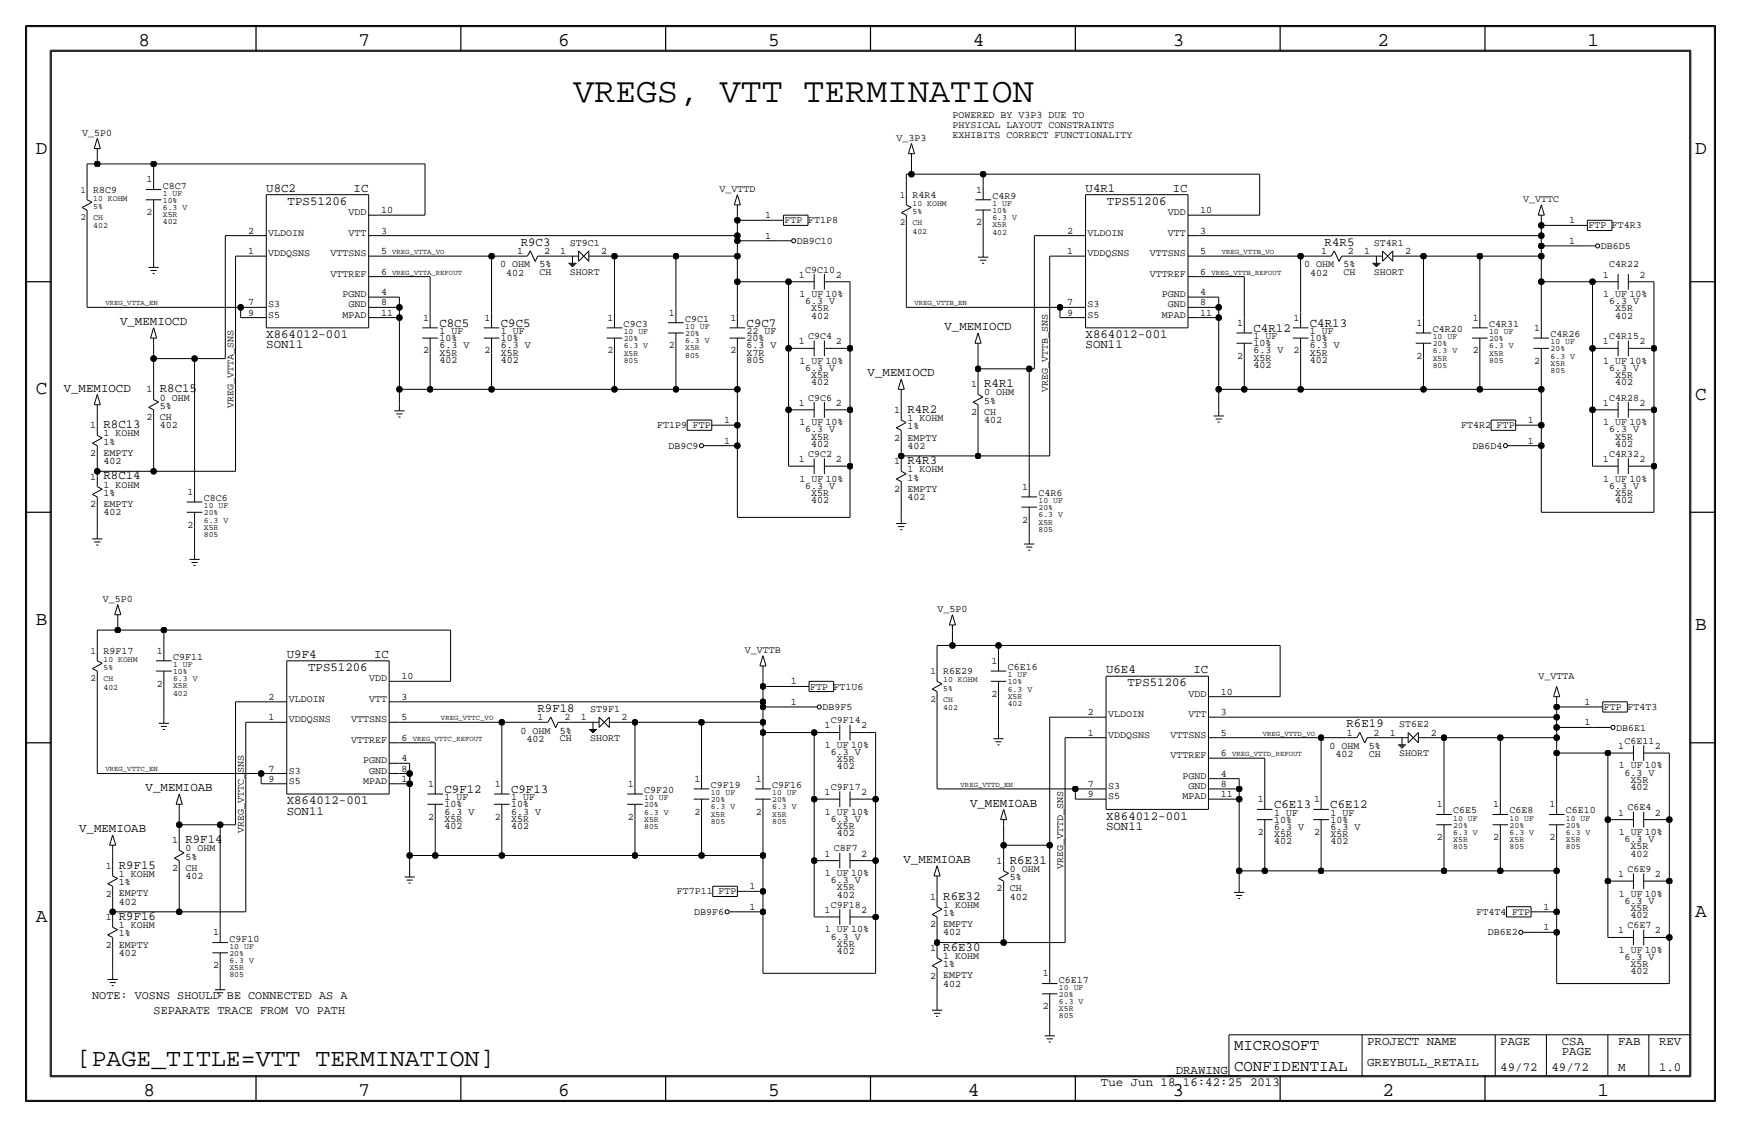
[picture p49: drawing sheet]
<svg xmlns="http://www.w3.org/2000/svg" width="432mm" height="279mm" viewBox="0 0 432 279" stroke-linecap="round" stroke-linejoin="round" font-family="sans-serif">
<defs><g id="words">
<text font-size="8.6" x="142.2" y="25.4">VREGS, VTT TERMINATION</text>
<text font-size="6.2" x="19" y="264.2">[PAGE_TITLE=VTT TERMINATION]</text>
<g font-size="4.8">
<text x="34.3" y="11.4">8</text>
<text x="88.9" y="11.4">7</text>
<text x="138.5" y="11.4">6</text>
<text x="190.5" y="11.4">5</text>
<text x="241.3" y="11.4">4</text>
<text x="290.8" y="11.4">3</text>
<text x="341.6" y="11.4">2</text>
<text x="393.7" y="11.4">1</text>
<text x="8.9" y="38.1">D</text>
<text x="420.4" y="38.1">D</text>
<text x="8.9" y="97.8">C</text>
<text x="420.4" y="99.1">C</text>
<text x="8.9" y="154.9">B</text>
<text x="420.4" y="156.2">B</text>
<text x="420.4" y="227.3">A</text>
<text x="8.9" y="228.6">A</text>
<text x="35.6" y="271.8">8</text>
<text x="88.9" y="271.8">7</text>
<text x="138.4" y="271.8">6</text>
<text x="190.5" y="271.8">5</text>
<text x="240" y="271.8">4</text>
<text x="290.8" y="271.8">3</text>
<text x="342.9" y="271.8">2</text>
<text x="396.2" y="271.8">1</text>
</g>
<g font-size="3.9">
<text x="306.1" y="260.4">MICROSOFT</text>
<text x="306.1" y="265.4">CONFIDENTIAL</text>
</g>
<g font-size="3.1">
<text x="66" y="47.5">U8C2</text>
<text x="87.7" y="47.5">IC</text>
<text x="269.2" y="47.5">U4R1</text>
<text x="290.9" y="47.5">IC</text>
<text x="71.3" y="50.8">TPS51206</text>
<text x="274.5" y="50.8">TPS51206</text>
<text x="129.1" y="61">R9C3</text>
<text x="328.5" y="61">R4R5</text>
<text x="29.8" y="80.6">V_MEMIOCD</text>
<text x="66" y="83.8">X864012-001</text>
<text x="109" y="81">C8C5</text>
<text x="124.2" y="81">C9C5</text>
<text x="185.2" y="81">C9C7</text>
<text x="234.2" y="81.9">V_MEMIOCD</text>
<text x="269.2" y="83.8">X864012-001</text>
<text x="310.9" y="82.3">C4R12</text>
<text x="324.9" y="81">C4R13</text>
<text x="66" y="86.4">SON11</text>
<text x="269.2" y="86.4">SON11</text>
<text x="215.2" y="93.3">V_MEMIOCD</text>
<text x="15.8" y="97.1">V_MEMIOCD</text>
<text x="39.6" y="97.3">R8C15</text>
<text x="244.1" y="96">R4R1</text>
<text x="25.7" y="106.2">R8C13</text>
<text x="225" y="102.4">R4R2</text>
<text x="25.7" y="118.9">R8C14</text>
<text x="225" y="115.1">R4R3</text>
<text x="71.1" y="163.1">U9F4</text>
<text x="76.4" y="166.4">TPS51206</text>
<text x="92.8" y="163.1">IC</text>
<text x="274.3" y="166.9">U6E4</text>
<text x="296" y="166.9">IC</text>
<text x="279.6" y="170.2">TPS51206</text>
<text x="133.3" y="176.5">R9F18</text>
<text x="334" y="180.3">R6E19</text>
<text x="36.1" y="196.2">V_MEMIOAB</text>
<text x="110.2" y="196.6">C9F12</text>
<text x="126.7" y="196.6">C9F13</text>
<text x="71.1" y="199.4">X864012-001</text>
<text x="71.1" y="201.9">SON11</text>
<text x="240.6" y="200">V_MEMIOAB</text>
<text x="274.3" y="203.2">X864012-001</text>
<text x="316" y="200.4">C6E13</text>
<text x="329.9" y="200.4">C6E12</text>
<text x="19.6" y="206.3">V_MEMIOAB</text>
<text x="46" y="209">R9F14</text>
<text x="274.3" y="205.7">SON11</text>
<text x="29.5" y="215.4">R9F15</text>
<text x="224.1" y="214">V_MEMIOAB</text>
<text x="250.4" y="214.1">R6E31</text>
<text x="233.9" y="223">R6E32</text>
<text x="29.5" y="228.1">R9F16</text>
<text x="233.9" y="235.7">R6E30</text>
<text x="339.1" y="259.1">PROJECT NAME</text>
<text x="372.1" y="259.1">PAGE</text>
<text x="387.4" y="259.1">CSA</text>
<text x="387.4" y="261.6">PAGE</text>
<text x="401.3" y="259.1">FAB</text>
<text x="411.5" y="259.1">REV</text>
<text x="273" y="269.2">Tue Jun 18 16:42:25 2013</text>
<text x="291.6" y="266.2">DRAWING</text>
<text x="339.1" y="264.2">GREYBULL_RETAIL</text>
<text x="372.1" y="265.4">49/72</text>
<text x="384.8" y="265.4">49/72</text>
<text x="401.3" y="265.4">M</text>
<text x="411.5" y="265.4">1.0</text>
</g>
<g font-size="2.9">
<text x="22.9" y="247.6">NOTE: VOSNS SHOULD BE CONNECTED AS A</text>
<text x="38.1" y="251.5">SEPARATE TRACE FROM VO PATH</text>
</g>
<g font-size="2.5">
<text x="236.2" y="29.2">POWERED BY V3P3 DUE TO</text>
<text x="20.4" y="33.6">V_5P0</text>
<text x="222.3" y="34.9">V_3P3</text>
<text x="236.2" y="31.8">PHYSICAL LAYOUT CONSTRAINTS</text>
<text x="236.2" y="34.3">EXHIBITS CORRECT FUNCTIONALITY</text>
<text x="23.1" y="47.8">R8C9</text>
<text x="36.4" y="45.2">1</text>
<text x="40.4" y="46.7">C8C7</text>
<text x="178.4" y="47.6">V_VTTD</text>
<text x="242.1" y="47.8">1</text>
<text x="36.4" y="53.3">2</text>
<text x="86.5" y="53.3">VDD</text>
<text x="94.5" y="52.8">10</text>
<text x="226.3" y="49">R4R4</text>
<text x="246.1" y="49.3">C4R9</text>
<text x="289.7" y="53.3">VDD</text>
<text x="297.7" y="52.8">10</text>
<text x="377.8" y="50.1">V_VTTC</text>
<text x="61.5" y="57.9">2</text>
<text x="66.5" y="58.4">VLDOIN</text>
<text x="86.5" y="58.4">VTT</text>
<text x="94.5" y="57.9">3</text>
<text x="189.8" y="59.2">1</text>
<text x="189.8" y="54.1">1</text>
<text x="194.6" y="55.4">FTP</text>
<text x="200.4" y="55.4">FT1P8</text>
<text x="242.1" y="55.9">2</text>
<text x="264.7" y="57.9">2</text>
<text x="269.7" y="58.4">VLDOIN</text>
<text x="289.7" y="58.4">VTT</text>
<text x="297.7" y="57.9">3</text>
<text x="389.2" y="55.4">1</text>
<text x="394" y="56.6">FTP</text>
<text x="399.8" y="56.6">FT4R3</text>
<text x="61.5" y="63">1</text>
<text x="66.5" y="63.5">VDDQSNS</text>
<text x="82" y="63.5">VTTSNS</text>
<text x="94.5" y="63">5</text>
<text x="128.3" y="63">1</text>
<text x="134.9" y="63">2</text>
<text x="139" y="63">1</text>
<text x="141.3" y="61">ST9C1</text>
<text x="149.1" y="63">2</text>
<text x="197.6" y="60.5">DB9C10</text>
<text x="264.7" y="63">1</text>
<text x="269.7" y="63.5">VDDQSNS</text>
<text x="285.2" y="63.5">VTTSNS</text>
<text x="297.7" y="63">5</text>
<text x="327.7" y="63">1</text>
<text x="334.3" y="63">2</text>
<text x="338.4" y="63">1</text>
<text x="340.7" y="61">ST4R1</text>
<text x="348.5" y="63">2</text>
<text x="389.2" y="60.5">1</text>
<text x="397" y="61.7">DB6D5</text>
<text x="82" y="68.6">VTTREF</text>
<text x="94.5" y="68.1">6</text>
<text x="124" y="66.3">0 OHM</text>
<text x="125.5" y="68.3">402</text>
<text x="133.8" y="68.2">CH</text>
<text x="133.8" y="66.3">5%</text>
<text x="141.3" y="68.1">SHORT</text>
<text x="198.2" y="68.8">1</text>
<text x="199.7" y="67.6">C9C10</text>
<text x="207.3" y="68.8">2</text>
<text x="285.2" y="68.6">VTTREF</text>
<text x="297.7" y="68.1">6</text>
<text x="323.4" y="66.3">0 OHM</text>
<text x="324.9" y="68.3">402</text>
<text x="333.2" y="68.2">CH</text>
<text x="333.2" y="66.3">5%</text>
<text x="340.7" y="68.1">SHORT</text>
<text x="397.6" y="68.8">1</text>
<text x="399.1" y="66.3">C4R22</text>
<text x="406.7" y="68.8">2</text>
<text x="61.5" y="75.7">7</text>
<text x="66.5" y="76.2">S3</text>
<text x="85" y="73.7">PGND</text>
<text x="86.5" y="76.2">GND</text>
<text x="94.5" y="73.2">4</text>
<text x="94.5" y="75.7">8</text>
<text x="198.3" y="73.7">1 UF 10%</text>
<text x="199.7" y="75.4">6.3 V</text>
<text x="201.2" y="77.2">X5R</text>
<text x="264.7" y="75.7">7</text>
<text x="269.7" y="76.2">S3</text>
<text x="288.2" y="73.7">PGND</text>
<text x="289.7" y="76.2">GND</text>
<text x="297.7" y="73.2">4</text>
<text x="297.7" y="75.7">8</text>
<text x="397.7" y="73.7">1 UF 10%</text>
<text x="399.1" y="75.4">6.3 V</text>
<text x="400.6" y="77.2">X5R</text>
<text x="61.5" y="78.2">9</text>
<text x="66.5" y="78.7">S5</text>
<text x="85" y="78.7">MPAD</text>
<text x="94.5" y="78.2">11</text>
<text x="104.9" y="79.5">1</text>
<text x="109" y="82.8">1 UF</text>
<text x="120.2" y="79.5">1</text>
<text x="124.2" y="82.8">1 UF</text>
<text x="150.7" y="79.5">1</text>
<text x="154.7" y="81">C9C3</text>
<text x="165.9" y="78.2">1</text>
<text x="169.9" y="79.8">C9C1</text>
<text x="181.1" y="79.5">1</text>
<text x="185.2" y="82.8">22 UF</text>
<text x="201.2" y="79">402</text>
<text x="264.7" y="78.2">9</text>
<text x="269.7" y="78.7">S5</text>
<text x="288.2" y="78.7">MPAD</text>
<text x="297.7" y="78.2">11</text>
<text x="306.9" y="80.8">1</text>
<text x="320.8" y="79.5">1</text>
<text x="324.9" y="82.8">1 UF</text>
<text x="351.3" y="80.8">1</text>
<text x="355.3" y="82.3">C4R20</text>
<text x="365.3" y="79.5">1</text>
<text x="369.3" y="81">C4R31</text>
<text x="380.5" y="82">1</text>
<text x="384.6" y="83.6">C4R26</text>
<text x="400.6" y="79">402</text>
<text x="104.9" y="87.6">2</text>
<text x="109" y="86.4">6.3 V</text>
<text x="109" y="89.9">402</text>
<text x="109" y="88.1">X5R</text>
<text x="109" y="84.6">10%</text>
<text x="120.2" y="87.6">2</text>
<text x="124.2" y="84.6">10%</text>
<text x="124.2" y="86.4">6.3 V</text>
<text x="124.2" y="88.1">X5R</text>
<text x="124.2" y="89.9">402</text>
<text x="150.7" y="87.6">2</text>
<text x="165.9" y="86.4">2</text>
<text x="181.1" y="87.6">2</text>
<text x="185.2" y="84.6">20%</text>
<text x="185.2" y="86.4">6.3 V</text>
<text x="185.2" y="88.1">X7R</text>
<text x="185.2" y="89.9">805</text>
<text x="198.2" y="85.3">1</text>
<text x="200.5" y="84.1">C9C4</text>
<text x="207.3" y="85.3">2</text>
<text x="306.9" y="88.9">2</text>
<text x="310.9" y="85.9">10%</text>
<text x="310.9" y="87.6">6.3 V</text>
<text x="310.9" y="89.4">X5R</text>
<text x="310.9" y="84.1">1 UF</text>
<text x="320.8" y="87.6">2</text>
<text x="324.9" y="84.6">10%</text>
<text x="324.9" y="88.1">X5R</text>
<text x="324.9" y="86.4">6.3 V</text>
<text x="324.9" y="89.9">402</text>
<text x="351.3" y="88.9">2</text>
<text x="365.3" y="87.6">2</text>
<text x="397.6" y="85.3">1</text>
<text x="399.1" y="84.1">C4R15</text>
<text x="406.7" y="85.3">2</text>
<text x="198.3" y="90.2">1 UF 10%</text>
<text x="199.7" y="92">6.3 V</text>
<text x="201.2" y="95.5">402</text>
<text x="201.2" y="93.7">X5R</text>
<text x="310.9" y="91.2">402</text>
<text x="380.5" y="90.2">2</text>
<text x="397.7" y="90.2">1 UF 10%</text>
<text x="399.1" y="92">6.3 V</text>
<text x="400.6" y="93.7">X5R</text>
<text x="400.6" y="95.5">402</text>
<text x="36.4" y="97.3">1</text>
<text x="39.6" y="101.3">5%</text>
<text x="39.6" y="99.3">0 OHM</text>
<text x="57.9" y="101.1" transform="rotate(-90 57.9 101.1)">VREG_VTTA_SNS</text>
<text x="198.2" y="100.6">1</text>
<text x="200.5" y="99.3">C9C6</text>
<text x="207.3" y="100.6">2</text>
<text x="240.8" y="96">1</text>
<text x="244.1" y="98">0 OHM</text>
<text x="244.1" y="100.1">5%</text>
<text x="259.8" y="97.3" transform="rotate(-90 259.8 97.3)">VREG_VTTB_SNS</text>
<text x="397.6" y="100.6">1</text>
<text x="399.1" y="99.3">C4R28</text>
<text x="406.7" y="100.6">2</text>
<text x="22.4" y="106.2">1</text>
<text x="36.4" y="104.1">2</text>
<text x="39.6" y="106.2">402</text>
<text x="39.6" y="104.1">CH</text>
<text x="163" y="106.2">FT1P9</text>
<text x="171.8" y="106.2">FTP</text>
<text x="179.6" y="104.9">1</text>
<text x="198.3" y="105.4">1 UF 10%</text>
<text x="199.7" y="107.2">6.3 V</text>
<text x="221.8" y="102.4">1</text>
<text x="225" y="106.4">1%</text>
<text x="225" y="104.4">1 KOHM</text>
<text x="240.8" y="102.9">2</text>
<text x="244.1" y="102.9">CH</text>
<text x="244.1" y="104.9">402</text>
<text x="362.4" y="106.2">FT4R2</text>
<text x="371.2" y="106.2">FTP</text>
<text x="379" y="104.9">1</text>
<text x="397.7" y="105.4">1 UF 10%</text>
<text x="399.1" y="107.2">6.3 V</text>
<text x="22.4" y="113">2</text>
<text x="25.7" y="113">EMPTY</text>
<text x="25.7" y="108.2">1 KOHM</text>
<text x="25.7" y="110.2">1%</text>
<text x="165.8" y="111.3">DB9C9</text>
<text x="179.6" y="110">1</text>
<text x="200.5" y="113.3">C9C2</text>
<text x="201.2" y="110.8">402</text>
<text x="201.2" y="109">X5R</text>
<text x="221.8" y="109.2">2</text>
<text x="225" y="109.2">EMPTY</text>
<text x="225" y="111.3">402</text>
<text x="365.2" y="111.3">DB6D4</text>
<text x="379" y="110">1</text>
<text x="399.1" y="113.3">C4R32</text>
<text x="400.6" y="110.8">402</text>
<text x="400.6" y="109">X5R</text>
<text x="22.4" y="118.9">1</text>
<text x="25.7" y="115.1">402</text>
<text x="198.2" y="114.6">1</text>
<text x="198.3" y="119.4">1 UF 10%</text>
<text x="207.3" y="114.6">2</text>
<text x="221.8" y="115.1">1</text>
<text x="225" y="119.1">1%</text>
<text x="225" y="117.1">1 KOHM</text>
<text x="397.6" y="114.6">1</text>
<text x="397.7" y="119.4">1 UF 10%</text>
<text x="406.7" y="114.6">2</text>
<text x="22.4" y="125.7">2</text>
<text x="25.7" y="125.7">EMPTY</text>
<text x="25.7" y="120.9">1 KOHM</text>
<text x="25.7" y="122.9">1%</text>
<text x="46.5" y="122.7">1</text>
<text x="50.5" y="124.2">C8C6</text>
<text x="199.7" y="121.2">6.3 V</text>
<text x="201.2" y="124.7">402</text>
<text x="201.2" y="122.9">X5R</text>
<text x="221.8" y="121.9">2</text>
<text x="225" y="124">402</text>
<text x="225" y="121.9">EMPTY</text>
<text x="253.5" y="121.4">1</text>
<text x="257.6" y="122.9">C4R6</text>
<text x="399.1" y="121.2">6.3 V</text>
<text x="400.6" y="122.9">X5R</text>
<text x="400.6" y="124.7">402</text>
<text x="25.7" y="127.8">402</text>
<text x="46.5" y="130.8">2</text>
<text x="253.5" y="129.5">2</text>
<text x="25.5" y="149.2">V_5P0</text>
<text x="232.5" y="151.7">V_5P0</text>
<text x="184.8" y="161.9">V_VTTB</text>
<text x="25.7" y="162.1">R9F17</text>
<text x="38.9" y="162.1">1</text>
<text x="42.9" y="163.6">C9F11</text>
<text x="233.9" y="167.1">R6E29</text>
<text x="245.9" y="164.6">1</text>
<text x="249.9" y="166.1">C6E16</text>
<text x="38.9" y="170.2">2</text>
<text x="66.6" y="173.5">2</text>
<text x="71.6" y="174">VLDOIN</text>
<text x="91.5" y="174">VTT</text>
<text x="91.5" y="168.9">VDD</text>
<text x="99.6" y="173.5">3</text>
<text x="99.6" y="168.4">10</text>
<text x="196.1" y="169.7">1</text>
<text x="200.9" y="170.9">FTP</text>
<text x="206.8" y="170.9">FT1U6</text>
<text x="245.9" y="172.7">2</text>
<text x="294.7" y="172.7">VDD</text>
<text x="302.8" y="172.2">10</text>
<text x="381.6" y="168.2">V_VTTA</text>
<text x="66.6" y="178.6">1</text>
<text x="71.6" y="179.1">VDDQSNS</text>
<text x="87.1" y="179.1">VTTSNS</text>
<text x="99.6" y="178.6">5</text>
<text x="133.3" y="178.6">1</text>
<text x="140" y="178.6">2</text>
<text x="144.1" y="178.6">1</text>
<text x="146.4" y="176.5">ST9F1</text>
<text x="154.2" y="178.6">2</text>
<text x="196.1" y="174.8">1</text>
<text x="204" y="176">DB9F5</text>
<text x="206.1" y="179.3">C9F14</text>
<text x="269.8" y="177.3">2</text>
<text x="274.8" y="177.8">VLDOIN</text>
<text x="294.7" y="177.8">VTT</text>
<text x="302.8" y="177.3">3</text>
<text x="393" y="174.8">1</text>
<text x="393" y="179.8">1</text>
<text x="397.8" y="176">FTP</text>
<text x="403.6" y="176">FT4T3</text>
<text x="87.1" y="184.1">VTTREF</text>
<text x="99.6" y="183.7">6</text>
<text x="129.1" y="181.9">0 OHM</text>
<text x="130.6" y="183.9">402</text>
<text x="138.9" y="181.9">5%</text>
<text x="138.9" y="183.8">CH</text>
<text x="146.4" y="183.6">SHORT</text>
<text x="204.5" y="180.6">1</text>
<text x="204.6" y="185.4">1 UF 10%</text>
<text x="213.6" y="180.6">2</text>
<text x="269.8" y="182.4">1</text>
<text x="274.8" y="182.9">VDDQSNS</text>
<text x="290.3" y="182.9">VTTSNS</text>
<text x="302.8" y="182.4">5</text>
<text x="329.8" y="185.7">0 OHM</text>
<text x="334" y="182.4">1</text>
<text x="339.5" y="185.7">5%</text>
<text x="340.7" y="182.4">2</text>
<text x="344.7" y="182.4">1</text>
<text x="347.1" y="180.3">ST6E2</text>
<text x="354.8" y="182.4">2</text>
<text x="400.8" y="181.1">DB6E1</text>
<text x="401.4" y="185.7">1</text>
<text x="402.9" y="184.4">C6E11</text>
<text x="410.5" y="185.7">2</text>
<text x="66.6" y="191.3">7</text>
<text x="71.6" y="191.8">S3</text>
<text x="90.1" y="189.2">PGND</text>
<text x="91.5" y="191.8">GND</text>
<text x="99.6" y="188.7">4</text>
<text x="99.6" y="191.3">8</text>
<text x="206.1" y="187.2">6.3 V</text>
<text x="207.6" y="189">X5R</text>
<text x="207.6" y="190.8">402</text>
<text x="290.3" y="188">VTTREF</text>
<text x="302.8" y="187.5">6</text>
<text x="331.3" y="187.7">402</text>
<text x="339.5" y="187.6">CH</text>
<text x="347.1" y="187.5">SHORT</text>
<text x="401.5" y="190.5">1 UF 10%</text>
<text x="66.6" y="193.8">9</text>
<text x="71.6" y="194.3">S5</text>
<text x="90.1" y="194.3">MPAD</text>
<text x="99.6" y="193.8">11</text>
<text x="106.2" y="195.1">1</text>
<text x="122.7" y="195.1">1</text>
<text x="155.7" y="195.1">1</text>
<text x="159.8" y="196.6">C9F20</text>
<text x="172.2" y="193.8">1</text>
<text x="176.3" y="195.3">C9F19</text>
<text x="187.5" y="193.8">1</text>
<text x="191.5" y="195.3">C9F16</text>
<text x="204.5" y="197.1">1</text>
<text x="206.1" y="195.8">C9F17</text>
<text x="213.6" y="197.1">2</text>
<text x="269.8" y="197.6">9</text>
<text x="269.8" y="195.1">7</text>
<text x="274.8" y="195.6">S3</text>
<text x="293.3" y="193">PGND</text>
<text x="294.7" y="195.6">GND</text>
<text x="302.8" y="192.5">4</text>
<text x="302.8" y="197.6">11</text>
<text x="302.8" y="195.1">8</text>
<text x="402.9" y="192.3">6.3 V</text>
<text x="404.4" y="195.8">402</text>
<text x="404.4" y="194.1">X5R</text>
<text x="106.2" y="203.2">2</text>
<text x="110.2" y="203.7">X5R</text>
<text x="110.2" y="198.4">1 UF</text>
<text x="110.2" y="200.2">10%</text>
<text x="110.2" y="201.9">6.3 V</text>
<text x="122.7" y="203.2">2</text>
<text x="126.7" y="200.2">10%</text>
<text x="126.7" y="198.4">1 UF</text>
<text x="126.7" y="203.7">X5R</text>
<text x="126.7" y="201.9">6.3 V</text>
<text x="155.7" y="203.2">2</text>
<text x="172.2" y="201.9">2</text>
<text x="187.5" y="201.9">2</text>
<text x="204.6" y="201.9">1 UF 10%</text>
<text x="206.1" y="203.7">6.3 V</text>
<text x="274.8" y="198.1">S5</text>
<text x="293.3" y="198.1">MPAD</text>
<text x="311.9" y="198.9">1</text>
<text x="316" y="204">10%</text>
<text x="316" y="202.2">1 UF</text>
<text x="325.9" y="198.9">1</text>
<text x="329.9" y="204">10%</text>
<text x="329.9" y="202.2">1 UF</text>
<text x="356.4" y="200.2">1</text>
<text x="360.4" y="201.7">C6E5</text>
<text x="370.4" y="200.2">1</text>
<text x="374.4" y="201.7">C6E8</text>
<text x="384.3" y="200.2">1</text>
<text x="388.4" y="201.7">C6E10</text>
<text x="401.4" y="202.2">1</text>
<text x="403.7" y="200.9">C6E4</text>
<text x="410.5" y="202.2">2</text>
<text x="42.7" y="209">1</text>
<text x="60.5" y="206.5" transform="rotate(-90 60.5 206.5)">VREG_VTTC_SNS</text>
<text x="110.2" y="205.5">402</text>
<text x="126.7" y="205.5">402</text>
<text x="207.6" y="207.3">402</text>
<text x="207.6" y="205.5">X5R</text>
<text x="311.9" y="207">2</text>
<text x="316" y="209.3">402</text>
<text x="316" y="207.5">X5R</text>
<text x="316" y="205.7">6.3 V</text>
<text x="325.9" y="207">2</text>
<text x="329.9" y="209.3">402</text>
<text x="329.9" y="207.5">X5R</text>
<text x="329.9" y="205.7">6.3 V</text>
<text x="356.4" y="208.3">2</text>
<text x="370.4" y="208.3">2</text>
<text x="384.3" y="208.3">2</text>
<text x="401.5" y="207">1 UF 10%</text>
<text x="402.9" y="208.8">6.3 V</text>
<text x="26.2" y="215.4">1</text>
<text x="42.7" y="215.9">2</text>
<text x="46" y="215.9">CH</text>
<text x="46" y="213.1">5%</text>
<text x="46" y="211.1">0 OHM</text>
<text x="204.5" y="212.3">1</text>
<text x="206.8" y="211.1">C8F7</text>
<text x="213.6" y="212.3">2</text>
<text x="247.2" y="214.1">1</text>
<text x="263.7" y="215.4" transform="rotate(-90 263.7 215.4)">VREG_VTTD_SNS</text>
<text x="404.4" y="212.4">402</text>
<text x="404.4" y="210.6">X5R</text>
<text x="29.5" y="219.5">1%</text>
<text x="29.5" y="217.4">1 KOHM</text>
<text x="46" y="217.9">402</text>
<text x="167.9" y="221.7">FT7P11</text>
<text x="178.2" y="221.7">FTP</text>
<text x="185.9" y="220.5">1</text>
<text x="204.6" y="217.2">1 UF 10%</text>
<text x="206.1" y="219">6.3 V</text>
<text x="207.6" y="220.7">X5R</text>
<text x="247.2" y="221">2</text>
<text x="250.4" y="218.2">5%</text>
<text x="250.4" y="216.2">0 OHM</text>
<text x="250.4" y="221">CH</text>
<text x="401.4" y="217.4">1</text>
<text x="403.7" y="216.2">C6E9</text>
<text x="410.5" y="217.4">2</text>
<text x="26.2" y="222.3">2</text>
<text x="29.5" y="222.3">EMPTY</text>
<text x="29.5" y="224.3">402</text>
<text x="172.1" y="226.8">DB9F6</text>
<text x="185.9" y="225.6">1</text>
<text x="204.5" y="226.3">1</text>
<text x="206.1" y="225">C9F18</text>
<text x="207.6" y="222.5">402</text>
<text x="213.6" y="226.3">2</text>
<text x="230.7" y="223">1</text>
<text x="233.9" y="225">1 KOHM</text>
<text x="233.9" y="227.1">1%</text>
<text x="250.4" y="223">402</text>
<text x="366.2" y="226.8">FT4T4</text>
<text x="375" y="226.8">FTP</text>
<text x="382.8" y="225.5">1</text>
<text x="401.5" y="222.3">1 UF 10%</text>
<text x="402.9" y="224">6.3 V</text>
<text x="404.4" y="225.8">X5R</text>
<text x="404.4" y="227.6">402</text>
<text x="26.2" y="228.1">1</text>
<text x="29.5" y="232.2">1%</text>
<text x="29.5" y="230.1">1 KOHM</text>
<text x="52.9" y="231.9">1</text>
<text x="56.9" y="233.4">C9F10</text>
<text x="204.6" y="231.1">1 UF 10%</text>
<text x="206.1" y="232.9">6.3 V</text>
<text x="230.7" y="229.9">2</text>
<text x="233.9" y="231.9">402</text>
<text x="233.9" y="229.9">EMPTY</text>
<text x="369" y="231.9">DB6E2</text>
<text x="382.8" y="230.6">1</text>
<text x="401.4" y="231.4">1</text>
<text x="403.7" y="230.1">C6E7</text>
<text x="410.5" y="231.4">2</text>
<text x="26.2" y="235">2</text>
<text x="29.5" y="237">402</text>
<text x="29.5" y="235">EMPTY</text>
<text x="207.6" y="236.5">402</text>
<text x="207.6" y="234.7">X5R</text>
<text x="230.7" y="235.7">1</text>
<text x="233.9" y="239.8">1%</text>
<text x="233.9" y="237.7">1 KOHM</text>
<text x="401.5" y="236.2">1 UF 10%</text>
<text x="402.9" y="238">6.3 V</text>
<text x="404.4" y="239.8">X5R</text>
<text x="52.9" y="240">2</text>
<text x="230.7" y="242.6">2</text>
<text x="233.9" y="244.6">402</text>
<text x="233.9" y="242.6">EMPTY</text>
<text x="258.6" y="242.1">1</text>
<text x="262.6" y="243.6">C6E17</text>
<text x="404.4" y="241.6">402</text>
<text x="258.6" y="250.2">2</text>
</g>
<g font-size="2.3">
<text x="19.9" y="47.8">1</text>
<text x="223.1" y="49">1</text>
<text x="19.9" y="54.6">2</text>
<text x="223.1" y="55.9">2</text>
<text x="22.5" y="162.1">1</text>
<text x="230.8" y="167.1">1</text>
<text x="22.5" y="168.9">2</text>
<text x="230.8" y="174">2</text>
</g>
<g font-size="2">
<text x="23.1" y="49.8">10 KOHM</text>
<text x="23.1" y="51.8">5%</text>
<text x="40.4" y="52.1">6.3 V</text>
<text x="40.4" y="48.5">1 UF</text>
<text x="40.4" y="50.3">10%</text>
<text x="40.4" y="53.8">X5R</text>
<text x="226.3" y="53.1">5%</text>
<text x="226.3" y="51.1">10 KOHM</text>
<text x="246.1" y="51.1">1 UF</text>
<text x="246.1" y="52.8">10%</text>
<text x="23.1" y="56.6">402</text>
<text x="23.1" y="54.6">CH</text>
<text x="40.4" y="55.6">402</text>
<text x="226.3" y="57.9">402</text>
<text x="226.3" y="55.9">CH</text>
<text x="246.1" y="58.2">402</text>
<text x="246.1" y="56.4">X5R</text>
<text x="246.1" y="54.6">6.3 V</text>
<text x="154.7" y="82.8">10 UF</text>
<text x="169.9" y="83.3">20%</text>
<text x="169.9" y="81.5">10 UF</text>
<text x="369.3" y="82.8">10 UF</text>
<text x="154.7" y="86.4">6.3 V</text>
<text x="154.7" y="84.6">20%</text>
<text x="154.7" y="88.1">X5R</text>
<text x="154.7" y="89.9">805</text>
<text x="169.9" y="85.1">6.3 V</text>
<text x="169.9" y="88.6">805</text>
<text x="169.9" y="86.9">X5R</text>
<text x="355.3" y="87.6">6.3 V</text>
<text x="355.3" y="89.4">X5R</text>
<text x="355.3" y="84.1">10 UF</text>
<text x="355.3" y="85.9">20%</text>
<text x="369.3" y="89.9">805</text>
<text x="369.3" y="88.1">X5R</text>
<text x="369.3" y="86.4">6.3 V</text>
<text x="369.3" y="84.6">20%</text>
<text x="384.6" y="87.1">20%</text>
<text x="384.6" y="85.3">10 UF</text>
<text x="384.6" y="88.9">6.3 V</text>
<text x="355.3" y="91.2">805</text>
<text x="384.6" y="92.5">805</text>
<text x="384.6" y="90.7">X5R</text>
<text x="50.5" y="126">10 UF</text>
<text x="257.6" y="124.7">10 UF</text>
<text x="50.5" y="129.5">6.3 V</text>
<text x="50.5" y="127.8">20%</text>
<text x="50.5" y="131.3">X5R</text>
<text x="257.6" y="126.5">20%</text>
<text x="257.6" y="131.8">805</text>
<text x="257.6" y="130">X5R</text>
<text x="257.6" y="128.3">6.3 V</text>
<text x="50.5" y="133.1">805</text>
<text x="25.7" y="164.1">10 KOHM</text>
<text x="25.7" y="166.1">5%</text>
<text x="42.9" y="165.4">1 UF</text>
<text x="42.9" y="167.1">10%</text>
<text x="249.9" y="167.9">1 UF</text>
<text x="25.7" y="168.9">CH</text>
<text x="25.7" y="170.9">402</text>
<text x="42.9" y="168.9">6.3 V</text>
<text x="42.9" y="170.7">X5R</text>
<text x="42.9" y="172.5">402</text>
<text x="233.9" y="174">CH</text>
<text x="233.9" y="169.2">10 KOHM</text>
<text x="233.9" y="171.2">5%</text>
<text x="249.9" y="173.2">X5R</text>
<text x="249.9" y="171.4">6.3 V</text>
<text x="249.9" y="169.7">10%</text>
<text x="233.9" y="176">402</text>
<text x="249.9" y="175">402</text>
<text x="176.3" y="197.1">10 UF</text>
<text x="191.5" y="197.1">10 UF</text>
<text x="159.8" y="203.7">X5R</text>
<text x="159.8" y="200.2">20%</text>
<text x="159.8" y="198.4">10 UF</text>
<text x="159.8" y="201.9">6.3 V</text>
<text x="176.3" y="200.7">6.3 V</text>
<text x="176.3" y="198.9">20%</text>
<text x="176.3" y="202.4">X5R</text>
<text x="191.5" y="200.7">6.3 V</text>
<text x="191.5" y="198.9">20%</text>
<text x="191.5" y="202.4">X5R</text>
<text x="360.4" y="203.5">10 UF</text>
<text x="374.4" y="203.5">10 UF</text>
<text x="388.4" y="203.5">10 UF</text>
<text x="159.8" y="205.5">805</text>
<text x="176.3" y="204.2">805</text>
<text x="191.5" y="204.2">805</text>
<text x="360.4" y="207">6.3 V</text>
<text x="360.4" y="205.2">20%</text>
<text x="360.4" y="208.8">X5R</text>
<text x="374.4" y="208.8">X5R</text>
<text x="374.4" y="205.2">20%</text>
<text x="374.4" y="207">6.3 V</text>
<text x="388.4" y="207">6.3 V</text>
<text x="388.4" y="208.8">X5R</text>
<text x="388.4" y="205.2">20%</text>
<text x="360.4" y="210.6">805</text>
<text x="374.4" y="210.6">805</text>
<text x="388.4" y="210.6">805</text>
<text x="56.9" y="235.2">10 UF</text>
<text x="56.9" y="238.8">6.3 V</text>
<text x="56.9" y="237">20%</text>
<text x="56.9" y="240.5">X5R</text>
<text x="56.9" y="242.3">805</text>
<text x="262.6" y="245.4">10 UF</text>
<text x="262.6" y="250.7">X5R</text>
<text x="262.6" y="248.9">6.3 V</text>
<text x="262.6" y="247.1">20%</text>
<text x="262.6" y="252.5">805</text>
</g>
<g font-size="1.8">
<text x="97.3" y="63">VREG_VTTA_VO</text>
<text x="303" y="63">VREG_VTTB_VO</text>
<text x="97.3" y="68.1">VREG_VTTA_REFOUT</text>
<text x="300.5" y="68.1">VREG_VTTB_REFOUT</text>
<text x="26.2" y="75.7">VREG_VTTA_EN</text>
<text x="226.8" y="75.7">VREG_VTTB_EN</text>
<text x="109.4" y="178.6">VREG_VTTC_VO</text>
<text x="102.4" y="183.6">VREG_VTTC_REFOUT</text>
<text x="313.2" y="182.4">VREG_VTTD_VO</text>
<text x="26.2" y="191.3">VREG_VTTC_EN</text>
<text x="305.6" y="187.5">VREG_VTTD_REFOUT</text>
<text x="238.3" y="195.1">VREG_VTTD_EN</text>
</g>
</g></defs>
<!-- layer: Nets -->
<g fill="none" stroke="#000" stroke-width=".25">
<path d="M24.1 38.1v2.5zM226.1 39.4v3.8zM21.6 40.6h2.5zM21.6 40.6v6.4zM21.6 54.6v21.6zM24.1 40.6h14zM38.1 40.6h67.3zM38.1 40.6v2.6zM38.1 53.3v11.5zM55.9 58.4v30.5zM55.9 58.4h7.6zM94 58.4h88.9z"/>
<path d="M94 53.3h11.4zM105.4 40.6v12.7zM182.9 54.6h8.9zM182.9 59.7h8.9zM182.9 52.1v2.5zM182.9 54.6v3.8zM182.9 58.4v1.3zM182.9 59.7v3.8zM224.8 43.2h1.3zM224.8 43.2v5.1zM224.8 55.9v20.3zM226.1 43.2h17.7z"/>
<path d="M243.8 43.2h68.6zM243.8 43.2v2.5zM243.8 55.9v6.3zM256.5 58.4h10.2zM256.5 58.4v33zM297.2 53.3h15.2zM297.2 58.4h85.1zM312.4 43.2v10.1zM382.3 54.6v1.3zM382.3 55.9v2.5zM382.3 58.4v2.6zM382.3 55.9h8.9z"/>
<path d="M21.6 76.2h38.1zM58.4 63.5h5.1zM58.4 63.5v53.3zM59.7 78.7h3.8zM59.7 76.2v2.5zM59.7 76.2h3.8zM94 78.7h5.1zM94 76.2h5.1zM94 73.7h5.1zM94 63.5h27.9zM94 68.6h12.7zM99.1 78.7v17.8z"/>
<path d="M99.1 76.2v2.5zM99.1 73.7v2.5zM106.7 68.6v8.9zM121.9 63.5v14zM121.9 63.5h6.4zM135.9 63.5h5.1zM148.6 63.5h3.8zM152.4 63.5h15.2zM152.4 63.5v14zM167.6 63.5v12.7zM167.6 63.5h15.3zM182.9 63.5v6.3z"/>
<path d="M182.9 69.8v7.7zM182.9 69.8h12.7zM195.6 69.8h2.5zM195.6 69.8v16.6zM208.3 69.8h2.5zM210.8 69.8v16.6zM224.8 76.2h38.1zM260.3 63.5h6.4zM260.3 63.5v49.5zM262.9 76.2h3.8zM262.9 76.2v2.5zM262.9 78.7h3.8z"/>
<path d="M297.2 78.7h5.1zM297.2 76.2h5.1zM297.2 73.7h5.1zM297.2 68.6h11.4zM297.2 63.5h25.4zM302.3 78.7v17.8zM302.3 76.2v2.5zM302.3 73.7v2.5zM308.6 68.6v10.1zM322.6 63.5h5.1zM322.6 63.5v14zM335.3 63.5h5.1z"/>
<path d="M348 63.5h5.1zM353.1 63.5h13.9zM353.1 63.5v15.2zM367 63.5h15.3zM367 63.5v14zM382.3 61v2.5zM382.3 63.5v6.3zM382.3 69.8h12.7zM382.3 69.8v10.2zM382.3 61h8.9zM395 69.8v16.6zM395 69.8h2.5z"/>
<path d="M407.7 69.8h2.5zM410.2 69.8v16.6zM38.1 85.1v3.8zM38.1 88.9v7.6zM38.1 88.9h10.2zM48.3 88.9h7.6zM48.3 88.9v31.8zM99.1 96.5h7.6zM99.1 96.5v3.8zM106.7 96.5h15.2zM106.7 87.6v8.9zM121.9 96.5h30.5z"/>
<path d="M121.9 87.6v8.9zM152.4 96.5h15.2zM152.4 87.6v8.9zM167.6 86.4v10.1zM167.6 96.5h15.3zM182.9 87.6v8.9zM182.9 96.5v8.9zM195.6 86.4h2.5zM195.6 86.4v15.2zM208.3 86.4h2.5zM210.8 86.4v15.2zM223.5 97.8v3.8z"/>
<path d="M242.6 86.4v5zM242.6 91.4h12.7zM242.6 91.4v3.8zM255.3 91.4h1.2zM255.3 91.4v28zM302.3 96.5h6.3zM302.3 96.5v5.1zM308.6 88.9v7.6zM308.6 96.5h14zM322.6 96.5h30.5zM322.6 87.6v8.9zM353.1 96.5h13.9z"/>
<path d="M353.1 88.9v7.6zM367 96.5h15.3zM367 87.6v8.9zM382.3 90.2v6.3zM382.3 96.5v8.9zM395 86.4v15.2zM395 86.4h2.5zM407.7 86.4h2.5zM410.2 86.4v15.2zM24.1 101.6v3.8zM24.1 116.8h14zM24.1 113v3.8z"/>
<path d="M24.1 116.8v1.3zM38.1 104.1v12.7zM38.1 116.8h20.3zM179.1 105.4h3.8zM179.1 110.5h3.8zM182.9 105.4v5.1zM182.9 110.5v17.8zM195.6 101.6h2.5zM195.6 115.6h2.5zM195.6 101.6v14zM208.3 115.6h2.5zM208.3 101.6h2.5z"/>
<path d="M210.8 115.6v12.7zM210.8 101.6v14zM223.5 113h19.1zM223.5 109.2v3.8zM223.5 113v1.3zM242.6 102.9v10.1zM242.6 113h17.7zM378.5 105.4h3.8zM378.5 110.5h3.8zM382.3 105.4v5.1zM382.3 110.5v16.5zM395 101.6v14z"/>
<path d="M395 101.6h2.5zM395 115.6h2.5zM407.7 115.6h2.5zM407.7 101.6h2.5zM410.2 115.6v11.4zM410.2 101.6v14zM24.1 125.7v6.4zM48.3 130.8v6.4zM182.9 128.3h27.9zM223.5 121.9v6.4zM255.3 129.5v3.8zM382.3 127h27.9z"/>
<path d="M24.1 156.2h5.1zM24.1 156.2v5.1zM29.2 153.7v2.5zM29.2 156.2h11.4zM40.6 156.2h71.2zM40.6 156.2v3.8zM111.8 156.2v12.7zM236.2 156.2v3.8zM24.1 168.9v22.9zM40.6 170.2v7.6zM58.4 174h10.2zM58.4 174v30.5z"/>
<path d="M61 179.1h7.6zM61 179.1v47zM99.1 168.9h12.7zM99.1 174h90.1zM99.1 179.1h25.4zM124.5 179.1h8.8zM124.5 179.1v13.9zM141 179.1h5zM153.7 179.1h3.8zM157.5 179.1h16.5zM157.5 179.1v13.9zM174 179.1v12.7z"/>
<path d="M174 179.1h15.2zM189.2 170.2h8.9zM189.2 175.3h8.9zM189.2 166.4v3.8zM189.2 170.2v3.8zM189.2 174v1.3zM189.2 175.3v3.8zM189.2 179.1v2.5zM232.4 160h3.8zM232.4 160v6.4zM232.4 174v21.6zM236.2 160h11.4z"/>
<path d="M247.6 160h69.9zM247.6 160v2.6zM247.6 172.7v8.9zM260.3 177.8v31.7zM260.4 177.8h11.4zM302.3 177.8h83.8zM302.3 172.7h15.2zM317.5 160v12.7zM386.1 175.3h8.9zM386.1 174v1.3zM386.1 175.3v2.5zM386.1 177.8v2.5z"/>
<path d="M24.1 191.8h40.7zM64.8 194.3h3.8zM64.8 191.8v2.5zM64.8 191.8h3.8zM99.1 194.3h2.5zM99.1 191.8h2.5zM99.1 189.2h2.5zM99.1 184.1h8.9zM101.6 194.3v17.8zM101.6 191.8v2.5zM101.6 189.2v2.6zM107.9 184.1v8.9z"/>
<path d="M189.2 181.6v10.2zM189.2 181.6h12.7zM201.9 181.6h2.6zM201.9 198.1h2.6zM201.9 181.6v16.5zM201.9 198.1v15.3zM214.6 181.6h2.6zM214.6 198.1h2.6zM217.2 198.1v15.3zM217.2 181.6v16.5zM232.4 195.6h34.3zM264.2 182.9v50.8z"/>
<path d="M264.2 182.9h7.6zM266.7 195.6v2.5zM266.7 198.1h5.1zM266.7 195.6h5.1zM302.3 198.1h5zM302.3 195.6h5zM302.3 193h5zM302.3 182.9h25.4zM302.3 188h11.4zM307.3 198.1v17.8zM307.3 195.6v2.5zM307.3 193v2.6z"/>
<path d="M313.7 188v8.8zM327.7 182.9h6.3zM327.7 182.9v13.9zM341.6 182.9h5.1zM354.3 182.9h3.8zM358.1 182.9h14zM358.1 182.9v15.2zM372.1 182.9h14zM372.1 182.9v15.2zM386.1 180.3h8.9zM386.1 180.3v2.6zM386.1 182.9v3.8z"/>
<path d="M386.1 186.7v11.4zM386.1 186.7h12.7zM398.8 186.7h2.5zM398.8 186.7v16.5zM411.5 186.7h2.5zM414 186.7v16.5zM27.9 210.8v3.8zM44.4 200.7v3.8zM44.4 204.5h10.2zM44.4 204.5v3.8zM44.4 215.9v10.2zM54.6 204.5v25.4z"/>
<path d="M54.6 204.5h3.8zM101.6 212.1h6.3zM101.6 212.1v3.8zM107.9 212.1h16.6zM107.9 203.2v8.9zM124.5 212.1h33zM124.5 203.2v8.9zM157.5 212.1h16.5zM157.5 203.2v8.9zM174 201.9v10.2zM174 212.1h15.2zM189.2 201.9v10.2z"/>
<path d="M189.2 212.1v8.9zM201.9 213.4h2.6zM201.9 213.4v13.9zM214.6 213.4h2.6zM217.2 213.4v13.9zM232.4 218.4v3.8zM248.9 204.5v5.1zM248.9 209.5h11.4zM248.9 209.6v3.8zM260.3 209.5v30.5zM307.3 215.9h6.4zM307.3 215.9v3.8z"/>
<path d="M313.7 215.9h14zM313.7 207v8.9zM327.7 207v8.9zM327.7 215.9h30.4zM358.1 215.9h14zM358.1 208.3v7.6zM372.1 215.9h14zM372.1 208.3v7.6zM386.1 208.3v7.6zM386.1 215.9v10.2zM398.8 203.2h2.5zM398.8 218.4h2.5z"/>
<path d="M398.8 203.2v15.2zM398.8 218.4v14zM411.5 218.4h2.5zM411.5 203.2h2.5zM414 218.4v14zM414 203.2v15.2zM27.9 234.9v6.4zM27.9 226.1v1.2zM27.9 222.3v3.8zM27.9 226.1h16.5zM44.5 226.1h16.5zM185.4 221h3.8z"/>
<path d="M185.4 226.1h3.8zM189.2 221v5.1zM189.2 226.1v15.2zM201.9 227.3h2.6zM214.6 227.3h2.6zM217.2 227.3v14zM232.4 233.7h16.5zM232.4 229.9v3.8zM232.4 233.7v1.2zM248.9 221v12.7zM248.9 233.7h15.3zM382.3 226.1h3.8z"/>
<path d="M382.3 231.1h3.8zM386.1 226.1v5zM386.1 231.1v12.7zM398.8 232.4h2.5zM411.5 232.4h2.5zM414 232.4v11.4zM54.6 240v3.8zM189.2 241.3h28zM232.4 242.6v6.3zM260.3 250.2v5.1zM386.1 243.8h27.9z"/>
</g>
<g fill="#000" stroke="#000" stroke-width=".25">
<circle cx="24.1" cy="40.6" r=".72"/>
<circle cx="38.1" cy="40.6" r=".72"/>
<circle cx="182.9" cy="58.4" r=".72"/>
<circle cx="182.9" cy="59.7" r=".72"/>
<circle cx="182.9" cy="54.6" r=".72"/>
<circle cx="226.1" cy="43.2" r=".72"/>
<circle cx="243.8" cy="43.2" r=".72"/>
<circle cx="382.3" cy="55.9" r=".72"/>
<circle cx="382.3" cy="58.4" r=".72"/>
<circle cx="59.7" cy="76.2" r=".72"/>
<circle cx="99.1" cy="76.2" r=".72"/>
<circle cx="99.1" cy="78.7" r=".72"/>
<circle cx="121.9" cy="63.5" r=".72"/>
<circle cx="152.4" cy="63.5" r=".72"/>
<circle cx="167.6" cy="63.5" r=".72"/>
<circle cx="182.9" cy="63.5" r=".72"/>
<circle cx="182.9" cy="69.9" r=".72"/>
<circle cx="195.6" cy="69.9" r=".72"/>
<circle cx="262.9" cy="76.2" r=".72"/>
<circle cx="302.3" cy="76.2" r=".72"/>
<circle cx="302.3" cy="78.7" r=".72"/>
<circle cx="322.6" cy="63.5" r=".72"/>
<circle cx="353.1" cy="63.5" r=".72"/>
<circle cx="367" cy="63.5" r=".72"/>
<circle cx="382.3" cy="61" r=".72"/>
<circle cx="382.3" cy="69.9" r=".72"/>
<circle cx="382.3" cy="63.5" r=".72"/>
<circle cx="395" cy="69.9" r=".72"/>
<circle cx="38.1" cy="88.9" r=".72"/>
<circle cx="48.3" cy="88.9" r=".72"/>
<circle cx="99.1" cy="96.5" r=".72"/>
<circle cx="106.7" cy="96.5" r=".72"/>
<circle cx="121.9" cy="96.5" r=".72"/>
<circle cx="152.4" cy="96.5" r=".72"/>
<circle cx="167.6" cy="96.5" r=".72"/>
<circle cx="182.9" cy="96.5" r=".72"/>
<circle cx="195.6" cy="86.4" r=".72"/>
<circle cx="210.8" cy="86.4" r=".72"/>
<circle cx="242.6" cy="91.4" r=".72"/>
<circle cx="255.3" cy="91.4" r=".72"/>
<circle cx="302.3" cy="96.5" r=".72"/>
<circle cx="308.6" cy="96.5" r=".72"/>
<circle cx="322.6" cy="96.5" r=".72"/>
<circle cx="353.1" cy="96.5" r=".72"/>
<circle cx="367" cy="96.5" r=".72"/>
<circle cx="382.3" cy="96.5" r=".72"/>
<circle cx="395" cy="86.4" r=".72"/>
<circle cx="410.2" cy="86.4" r=".72"/>
<circle cx="24.1" cy="116.8" r=".72"/>
<circle cx="38.1" cy="116.8" r=".72"/>
<circle cx="182.9" cy="110.5" r=".72"/>
<circle cx="182.9" cy="105.4" r=".72"/>
<circle cx="195.6" cy="101.6" r=".72"/>
<circle cx="210.8" cy="101.6" r=".72"/>
<circle cx="210.8" cy="115.6" r=".72"/>
<circle cx="223.5" cy="113" r=".72"/>
<circle cx="242.6" cy="113" r=".72"/>
<circle cx="382.3" cy="110.5" r=".72"/>
<circle cx="382.3" cy="105.4" r=".72"/>
<circle cx="395" cy="101.6" r=".72"/>
<circle cx="410.2" cy="101.6" r=".72"/>
<circle cx="410.2" cy="115.6" r=".72"/>
<circle cx="29.2" cy="156.2" r=".72"/>
<circle cx="40.6" cy="156.2" r=".72"/>
<circle cx="124.5" cy="179.1" r=".72"/>
<circle cx="157.5" cy="179.1" r=".72"/>
<circle cx="174" cy="179.1" r=".72"/>
<circle cx="189.2" cy="174" r=".72"/>
<circle cx="189.2" cy="179.1" r=".72"/>
<circle cx="189.2" cy="170.2" r=".72"/>
<circle cx="189.2" cy="175.3" r=".72"/>
<circle cx="236.2" cy="160" r=".72"/>
<circle cx="247.7" cy="160" r=".72"/>
<circle cx="386.1" cy="177.8" r=".72"/>
<circle cx="386.1" cy="175.3" r=".72"/>
<circle cx="64.8" cy="191.8" r=".72"/>
<circle cx="101.6" cy="191.8" r=".72"/>
<circle cx="101.6" cy="194.3" r=".72"/>
<circle cx="189.2" cy="181.6" r=".72"/>
<circle cx="201.9" cy="181.6" r=".72"/>
<circle cx="201.9" cy="198.1" r=".72"/>
<circle cx="217.2" cy="198.1" r=".72"/>
<circle cx="266.7" cy="195.6" r=".72"/>
<circle cx="307.3" cy="198.1" r=".72"/>
<circle cx="307.3" cy="195.6" r=".72"/>
<circle cx="327.7" cy="182.9" r=".72"/>
<circle cx="358.1" cy="182.9" r=".72"/>
<circle cx="372.1" cy="182.9" r=".72"/>
<circle cx="386.1" cy="182.9" r=".72"/>
<circle cx="386.1" cy="186.7" r=".72"/>
<circle cx="386.1" cy="180.3" r=".72"/>
<circle cx="398.8" cy="186.7" r=".72"/>
<circle cx="44.4" cy="204.5" r=".72"/>
<circle cx="54.6" cy="204.5" r=".72"/>
<circle cx="101.6" cy="212.1" r=".72"/>
<circle cx="107.9" cy="212.1" r=".72"/>
<circle cx="124.5" cy="212.1" r=".72"/>
<circle cx="157.5" cy="212.1" r=".72"/>
<circle cx="174" cy="212.1" r=".72"/>
<circle cx="189.2" cy="212.1" r=".72"/>
<circle cx="201.9" cy="213.4" r=".72"/>
<circle cx="217.2" cy="213.4" r=".72"/>
<circle cx="248.9" cy="209.6" r=".72"/>
<circle cx="260.4" cy="209.6" r=".72"/>
<circle cx="307.3" cy="215.9" r=".72"/>
<circle cx="313.7" cy="215.9" r=".72"/>
<circle cx="327.7" cy="215.9" r=".72"/>
<circle cx="358.1" cy="215.9" r=".72"/>
<circle cx="372.1" cy="215.9" r=".72"/>
<circle cx="386.1" cy="215.9" r=".72"/>
<circle cx="398.8" cy="218.4" r=".72"/>
<circle cx="398.8" cy="203.2" r=".72"/>
<circle cx="414" cy="203.2" r=".72"/>
<circle cx="414" cy="218.4" r=".72"/>
<circle cx="27.9" cy="226.1" r=".72"/>
<circle cx="44.4" cy="226.1" r=".72"/>
<circle cx="189.2" cy="221" r=".72"/>
<circle cx="189.2" cy="226.1" r=".72"/>
<circle cx="217.2" cy="227.3" r=".72"/>
<circle cx="232.4" cy="233.7" r=".72"/>
<circle cx="248.9" cy="233.7" r=".72"/>
<circle cx="386.1" cy="231.1" r=".72"/>
<circle cx="386.1" cy="226.1" r=".72"/>
<circle cx="414" cy="232.4" r=".72"/>
</g>
<!-- layer: Components -->
<g fill="none" stroke="#000" stroke-width=".25">
<path d="M23.4 36.8h1.5zM24.1 36.8v1.3zM24.1 34.3l.8 2.5zM24.1 34.3l-.7 2.5zM225.3 38.1h1.5zM226.1 38.1v1.3zM226.1 35.6l.7 2.5zM226.1 35.6l-.8 2.5zM20.4 51.5l1.2 .6zM20.4 51.5l2.4-1.4zM21.6 47v2.5zM21.6 52.1v2.5z"/>
<path d="M21.6 49.5l1.2 .6zM36.2 47h3.8zM36.2 49.5h3.8zM38.1 43.2v3.8zM38.1 49.5v3.8zM63.5 58.4h2.5zM66 48.3h25.4zM66 48.3v33zM91.4 48.3v33zM91.4 58.4h2.6zM91.4 53.3h2.6zM182.1 50.8h1.5z"/>
<path d="M182.9 48.3l-.8 2.5zM182.9 50.8v1.3zM182.9 48.3l.7 2.5zM191.7 59.7h4.6zM191.8 54.6h2.5zM194.3 53.3v2.6zM194.3 55.9h6.1zM194.3 53.3h6.1zM200.4 53.3v2.6zM223.6 52.7l2.4-1.3zM223.6 52.7l1.2 .6zM224.8 48.3v2.5z"/>
<path d="M224.8 53.3v2.6zM224.8 50.8l1.2 .6zM241.9 49.5h3.9zM241.9 52.1h3.9zM243.8 45.7v3.8zM243.8 52.1v3.8zM266.7 58.4h2.5zM269.2 48.3h25.4zM269.2 48.3v33zM294.6 48.3v33zM294.6 58.4h2.6zM294.6 53.3h2.6z"/>
<path d="M381.5 53.3h1.5zM382.3 50.8l-.8 2.5zM382.3 53.3v1.3zM382.3 50.8l.7 2.5zM391.2 55.9h2.5zM393.7 54.6v2.5zM393.7 57.2h6.1zM393.7 54.6h6.1zM399.8 54.6v2.5zM36.8 66.3h2.6zM37.3 67.1h1.6zM37.8 67.8h.6z"/>
<path d="M38.1 64.8v1.5zM63.5 63.5h2.5zM63.5 78.7h2.5zM63.5 76.2h2.5zM91.4 78.7h2.6zM91.4 63.5h2.6zM91.4 68.6h2.6zM91.4 73.7h2.6zM91.4 76.2h2.6zM106.7 77.5v3.8zM121.9 77.5v3.8zM128.3 63.5h2.5z"/>
<path d="M131.5 62.2l1.2 2.6zM131.5 62.2l-.7 1.3zM133.3 63.5h2.6zM133.4 63.5l-.7 1.3zM141 63.5h2.5zM141 65.3h2zM141.2 65.5h1.5zM141.5 65.8h1zM141.7 66h.5zM142 63.5v1.8zM143.5 62.2l2.5 2.6zM143.5 64.8l2.6-2.6z"/>
<path d="M143.5 62.2v2.6zM146 63.5h2.6zM146 62.2v2.6zM152.4 77.5v3.8zM167.6 76.2v3.8zM182.9 77.5v3.8zM198.1 69.8h3.8zM201.9 67.9v3.9zM204.5 69.8h3.8zM204.5 67.9v3.9zM242.6 63.8h2.5zM243.1 64.5h1.5z"/>
<path d="M243.6 65.3h.5zM243.8 62.2v1.6zM266.7 63.5h2.5zM266.7 78.7h2.5zM266.7 76.2h2.5zM294.6 78.7h2.6zM294.6 63.5h2.6zM294.6 68.6h2.6zM294.6 73.7h2.6zM294.6 76.2h2.6zM308.6 78.7v3.8zM322.6 77.5v3.8z"/>
<path d="M327.7 63.5h2.5zM330.9 62.2l1.2 2.6zM330.9 62.2l-.7 1.3zM332.7 63.5l-.6 1.3zM332.7 63.5h2.6zM340.4 63.5h2.5zM340.4 65.3h2zM340.6 65.5h1.5zM340.9 65.8h1zM341.1 66h.5zM341.4 63.5v1.8zM342.9 64.8l2.5-2.6z"/>
<path d="M342.9 62.2v2.6zM342.9 62.2l2.5 2.6zM345.4 62.2v2.6zM345.4 63.5h2.6zM353.1 78.7v3.8zM367 77.5v3.8zM391.1 61h4.6zM397.5 69.8h3.8zM401.3 67.9v3.9zM403.9 69.8h3.8zM403.9 67.9v3.9zM24.1 97.8l.8 2.5z"/>
<path d="M24.1 97.8l-.7 2.5zM37.3 83.8h1.6zM38.1 81.3l-.8 2.5zM38.1 83.8v1.3zM38.1 81.3l.8 2.5zM38.1 96.5v2.6zM38.1 99.1l1.2 .6zM66 81.3h25.4zM104.7 81.3h3.9zM104.7 83.8h3.9zM106.7 83.8v3.8zM120 81.3h3.9z"/>
<path d="M120 83.8h3.9zM121.9 83.8v3.8zM150.5 81.3h3.8zM150.5 83.8h3.8zM152.4 83.8v3.8zM165.7 80h3.9zM165.7 82.5h3.9zM167.6 82.5v3.9zM180.9 81.3h3.9zM180.9 83.8h3.9zM182.9 83.8v3.8zM198.1 86.4h3.8z"/>
<path d="M201.9 99.7v3.8zM201.9 84.4v3.9zM204.5 99.7v3.8zM204.5 86.4h3.8zM204.5 84.4v3.9zM222.8 96.5h1.5zM223.5 96.5v1.3zM223.5 94l.8 2.5zM223.5 94l-.7 2.5zM241.4 99.7l1.2 .6zM241.4 99.7l2.4-1.3zM241.8 85.1h1.5z"/>
<path d="M242.6 85.1v1.3zM242.6 82.5l.7 2.6zM242.6 95.3v2.5zM242.6 97.8l1.2 .6zM242.6 82.6l-.8 2.5zM269.2 81.3h25.4zM306.7 82.5h3.8zM306.7 85.1h3.8zM308.6 85.1v3.8zM320.6 81.3h3.9zM320.6 83.8h3.9zM322.6 83.8v3.8z"/>
<path d="M351.1 82.5h3.9zM351.1 85.1h3.9zM353.1 85.1v3.8zM365.1 81.3h3.9zM365.1 83.8h3.9zM367 83.8v3.8zM380.3 83.8h3.9zM380.3 86.4h3.9zM382.3 80v3.8zM382.3 86.4v3.8zM397.5 86.4h3.8zM401.3 84.4v3.9z"/>
<path d="M401.3 99.7v3.8zM403.9 86.4h3.8zM403.9 84.4v3.9zM403.9 99.7v3.8zM22.9 109.9l1.2 .6zM22.9 109.9l2.4-1.3zM23.4 100.3h1.5zM24.1 118.1v2.6zM24.1 105.4v2.5zM24.1 110.5v2.5zM24.1 107.9l1.2 .7zM24.1 100.3v1.3z"/>
<path d="M36.9 101l2.4-1.3zM36.9 101l1.2 .6zM38.1 101.6v2.5zM97.8 101.9h2.5zM98.3 102.6h1.5zM98.8 103.4h.5zM99.1 100.3v1.6zM170.4 106.7h6.1zM170.4 104.1v2.6zM170.4 104.1h6.1zM174.5 110.5h4.6zM176.5 104.1v2.6z"/>
<path d="M176.5 105.4h2.6zM198.1 115.6h3.8zM198.1 101.6h3.8zM201.9 113.6v3.9zM204.5 115.6h3.8zM204.5 113.6v3.9zM204.5 101.6h3.8zM222.3 106.1l1.2 .6zM222.3 118.8l1.2 .6zM222.3 106.1l2.4-1.4zM222.3 118.8l2.4-1.4zM223.5 101.6v2.5z"/>
<path d="M223.5 106.7v2.5zM223.5 104.1l1.2 .6zM223.5 114.3v2.5zM223.5 119.4v2.5zM223.5 116.8l1.2 .6zM242.6 100.3v2.6zM255.3 119.4v3.8zM301 103.1h2.5zM301.5 103.9h1.5zM302 104.6h.5zM302.3 101.6v1.5zM369.8 106.7h6.1z"/>
<path d="M369.8 104.1v2.6zM369.8 104.1h6.1zM373.9 110.5h4.6zM375.9 104.1v2.6zM375.9 105.4h2.6zM397.5 115.6h3.8zM397.5 101.6h3.8zM401.3 113.6v3.9zM403.9 115.6h3.8zM403.9 113.6v3.9zM403.9 101.6h3.8zM22.9 133.6h2.5z"/>
<path d="M22.9 122.6l1.2 .6zM22.9 122.6l2.4-1.3zM23.4 134.4h1.5zM23.9 135.1h.5zM24.1 132.1v1.5zM24.1 123.2v2.5zM24.1 120.7l1.2 .6zM46.3 124.5h3.9zM46.3 127h3.9zM47 138.7h2.5zM47.5 139.4h1.5zM48.3 120.7v3.8z"/>
<path d="M48.3 127v3.8zM48.3 137.2v1.5zM222.2 129.8h2.6zM222.8 130.6h1.5zM223.3 131.3h.5zM223.5 128.3v1.5zM253.3 123.2h3.9zM253.3 125.7h3.9zM254 134.9h2.5zM254.5 135.6h1.5zM255 136.4h.5zM255.3 125.7v3.8z"/>
<path d="M255.3 133.3v1.6zM28.4 152.4h1.6zM29.2 149.9l-.8 2.5zM29.2 152.4v1.3zM29.2 149.9l.8 2.5zM48 140.2h.5zM235.5 154.9h1.5zM236.2 154.9v1.3zM236.2 152.4l.8 2.5zM236.2 152.4l-.7 2.5zM22.9 165.8l1.2 .6zM22.9 165.8l2.4-1.4z"/>
<path d="M24.1 161.3v2.5zM24.1 166.4v2.5zM24.1 163.8l1.2 .6zM38.7 163.8h3.9zM38.7 166.4h3.9zM39.4 179.3h2.5zM40.6 177.8v1.5zM40.6 160v3.8zM40.6 166.4v3.8zM68.6 174h2.5zM68.6 179.1h2.5zM71.1 163.8h25.4z"/>
<path d="M71.1 163.8v33zM96.5 163.8v33zM96.5 179.1h2.6zM96.5 174h2.6zM96.5 168.9h2.6zM133.3 179.1h2.6zM136.6 177.7l-.7 1.4zM136.6 177.7l1.2 2.7zM138.4 179.1l-.6 1.3zM138.4 179.1h2.6zM146 179.1h2.6zM147.1 179.1v1.7z"/>
<path d="M148.6 177.8v2.5zM148.6 177.8l2.5 2.5zM151.1 177.8v2.5zM151.1 179.1h2.6zM188.5 165.1h1.5zM189.2 162.6l-.7 2.5zM189.2 165.1v1.3zM189.2 162.6l.8 2.5zM198.1 175.3h4.5zM198.1 170.2h2.6zM200.7 168.9v2.6zM200.7 171.4h6.1z"/>
<path d="M200.7 168.9h6.1zM206.8 168.9v2.6zM208.3 179.7v3.8zM210.8 179.7v3.8zM231.2 170.8l2.4-1.3zM231.2 170.8l1.2 .7zM232.4 166.4v2.5zM232.4 171.4v2.6zM232.4 168.9l1.2 .6zM245.7 166.4h3.9zM245.7 168.9h3.9zM247.6 162.6v3.8z"/>
<path d="M247.6 168.9v3.8zM271.8 177.8h2.5zM274.3 167.6h25.4zM274.3 167.6v33.1zM299.7 167.6v33.1zM299.7 177.8h2.6zM299.7 172.7h2.6zM385.3 172.7h1.5zM386.1 170.2l-.8 2.5zM386.1 172.7v1.3zM386.1 170.2l.7 2.5zM395 175.3h2.5z"/>
<path d="M397.5 176.5h6.1zM397.5 174h6.1zM397.5 174v2.5zM403.6 174v2.5zM39.9 180.1h1.5zM40.4 180.8h.5zM43.7 199.4h1.5zM44.4 196.8l-.7 2.6zM44.4 199.4v1.3zM44.4 196.8l.8 2.6zM68.6 194.3h2.5zM68.6 191.8h2.5z"/>
<path d="M71.1 196.8h25.4zM96.5 194.3h2.6zM96.5 184.1h2.6zM96.5 189.2h2.6zM96.5 191.8h2.6zM106 196.8h3.9zM106 199.4h3.9zM107.9 193v3.8zM107.9 199.4v3.8zM122.5 196.8h3.9zM122.5 199.4h3.9zM124.5 193v3.8z"/>
<path d="M124.5 199.4v3.8zM146 180.8h2.1zM146.3 181.1h1.5zM146.6 181.4h1zM146.8 181.6h.5zM148.6 180.3l2.5-2.5zM155.5 196.8h3.9zM155.5 199.4h3.9zM157.5 193v3.8zM157.5 199.4v3.8zM172.1 195.6h3.8zM172.1 198.1h3.8z"/>
<path d="M174 191.8v3.8zM174 198.1v3.8zM187.3 195.6h3.9zM187.3 198.1h3.9zM189.2 191.8v3.8zM189.2 198.1v3.8zM204.5 181.6h3.8zM204.5 198.1h3.8zM208.3 196.2v3.9zM210.8 181.6h3.8zM210.8 198.1h3.8zM210.8 196.2v3.9z"/>
<path d="M246.4 183.1h2.5zM246.9 183.9h1.5zM247.4 184.7h.5zM247.6 181.6v1.5zM271.8 182.9h2.5zM271.8 198.1h2.5zM271.8 195.6h2.5zM299.7 198.1h2.6zM299.7 182.9h2.6zM299.7 188h2.6zM299.7 193h2.6zM299.7 195.6h2.6z"/>
<path d="M313.7 196.9v3.8zM327.7 196.9v3.8zM334 182.9h2.5zM337.3 181.6l1.2 2.6zM337.3 181.6l-.8 1.3zM339.1 182.9l-.6 1.3zM339.1 182.9h2.5zM346.7 182.9h2.5zM346.7 184.7h2zM347 184.9h1.5zM347.2 185.2h1zM347.5 185.4h.5z"/>
<path d="M347.7 182.9v1.8zM349.2 184.1l2.6-2.5zM349.2 181.6v2.6zM349.3 181.6l2.5 2.5zM351.8 181.6v2.5zM351.8 182.9h2.5zM358.1 198.1v3.8zM372.1 198.1v3.8zM386.1 198.1v3.8zM394.9 180.3h4.6zM401.3 186.7h3.8zM405.1 184.8v3.8z"/>
<path d="M407.7 186.7h3.8zM407.7 184.8v3.8zM26.7 219.1l1.2 .6zM26.7 219.1l2.5-1.3zM27.2 209.5h1.5zM27.9 207l-.7 2.5zM27.9 209.5v1.3zM27.9 207l.8 2.6zM27.9 214.6v2.6zM27.9 219.7v2.5zM27.9 217.2l1.3 .6zM43.2 212.8l2.5-1.4z"/>
<path d="M43.2 212.8l1.3 .6zM44.4 208.3v2.5zM44.4 213.4v2.5zM44.4 210.8l1.3 .6zM100.3 217.4h2.6zM100.8 218.2h1.6zM101.3 218.9h.6zM101.6 215.9v1.5zM176.8 219.7v2.6zM176.8 219.7h6.1zM182.9 219.7v2.6zM204.5 213.4h3.8z"/>
<path d="M208.3 211.4v3.9zM210.8 213.4h3.8zM210.8 211.4v3.9zM231.6 217.2h1.6zM232.4 217.2v1.2zM232.4 214.6l.8 2.6zM232.4 214.6l-.8 2.6zM247.7 217.8l1.2 .6zM247.7 217.8l2.4-1.3zM248.2 203.2h1.5zM248.9 203.2v1.3zM248.9 200.7l.8 2.5z"/>
<path d="M248.9 213.4v2.5zM248.9 218.4v2.6zM248.9 215.9l1.2 .6zM248.9 200.7l-.7 2.5zM274.3 200.7h25.4zM307.3 219.7v1.5zM311.8 200.7h3.8zM311.8 203.2h3.8zM313.7 203.2v3.8zM325.7 200.7h3.9zM325.7 203.2h3.9zM327.7 203.2v3.8z"/>
<path d="M356.2 201.9h3.9zM356.2 204.5h3.9zM358.1 204.5v3.8zM370.2 201.9h3.8zM370.2 204.5h3.8zM372.1 204.5v3.8zM384.1 201.9h3.9zM384.1 204.5h3.9zM386.1 204.5v3.8zM401.3 218.4h3.8zM401.3 203.2h3.8zM405.1 216.5v3.9z"/>
<path d="M405.1 201.3v3.8zM407.7 218.4h3.8zM407.7 216.5v3.9zM407.7 203.2h3.8zM407.7 201.3v3.8zM26.7 231.8l1.2 .6zM26.7 231.8l2.5-1.3zM27.9 227.3v2.6zM27.9 232.4v2.5zM27.9 229.9l1.3 .6zM52.7 233.7h3.8zM52.7 236.2h3.8z"/>
<path d="M54.6 229.9v3.8zM54.6 236.2v3.8zM176.8 222.2h6.1zM180.9 226.1h4.6zM182.9 221h2.5zM204.5 227.3h3.8zM208.3 225.4v3.9zM210.8 227.3h3.8zM210.8 225.4v3.9zM231.2 226.7l2.4-1.3zM231.2 239.4l2.4-1.3zM231.2 226.7l1.2 .6z"/>
<path d="M231.2 239.4l1.2 .6zM232.4 222.2v2.6zM232.4 227.3v2.6zM232.4 224.8l1.2 .6zM232.4 234.9v2.6zM232.4 237.5l1.2 .6zM306.1 221.2h2.5zM306.6 222h1.5zM307.1 222.8h.5zM373.6 227.3h6.1zM373.6 224.8v2.5zM373.6 224.8h6.1z"/>
<path d="M377.7 231.1h4.6zM379.7 226.1h2.6zM379.7 224.8v2.5zM401.3 232.4h3.8zM405.1 230.5v3.8zM407.7 232.4h3.8zM407.7 230.5v3.8zM26.7 242.8h2.5zM27.2 243.6h1.5zM27.7 244.3h.5zM27.9 241.3v1.5zM53.3 245.4h2.6z"/>
<path d="M53.8 246.1h1.6zM54.4 246.9h.5zM54.6 243.8v1.6zM231.1 250.4h2.6zM231.6 251.2h1.6zM232.2 252h.5zM232.4 248.9v1.5zM232.4 240v2.6zM258.4 243.8h3.9zM258.4 246.4h3.9zM259.1 256.8h2.5zM259.6 257.6h1.5z"/>
<path d="M260.1 258.3h.5zM260.3 240v3.8zM260.3 246.4v3.8zM260.3 255.3v1.5zM289.6 266.7h17.7z"/>
<circle cx="196.8" cy="59.7" r=".51"/>
<circle cx="396.2" cy="61" r=".51"/>
<circle cx="174" cy="110.5" r=".51"/>
<circle cx="373.4" cy="110.5" r=".51"/>
<circle cx="203.2" cy="175.3" r=".51"/>
<circle cx="400" cy="180.3" r=".51"/>
<circle cx="180.3" cy="226.1" r=".51"/>
<circle cx="377.2" cy="231.1" r=".51"/>
</g>
<!-- layer: Page Border and Title Block -->
<g fill="none" stroke="#000" stroke-width=".3">
<path d="M6.3 6.3v266.7zM6.4 6.3h419zM12.7 12.7h406.4zM12.7 12.7v254zM63.5 6.3v6.4zM114.3 6.3v6.4zM165.1 6.3v6.4zM215.9 6.3v6.4zM266.7 6.3v6.4zM317.5 6.3v6.4zM368.3 6.3v6.4zM419.1 12.7v254z"/>
<path d="M425.4 6.3v266.7zM6.3 69.8h6.4zM419.1 69.8h6.3zM6.3 127h6.4zM419.1 127h6.3zM6.3 184.1h6.4zM419.1 184.1h6.3zM6.4 273h419zM12.7 266.7h406.4zM63.5 266.7v6.3zM114.3 266.7v6.3zM165.1 266.7v6.3z"/>
<path d="M215.9 266.7v6.3zM266.7 266.7v6.3zM317.5 266.7v6.3zM368.3 266.7v6.3z"/>
</g>
<g fill="none" stroke="#000" stroke-width=".25">
<path d="M6.6 6.6h418.6zM6.6 6.6v266.2zM12.4 12.4v254.6zM12.4 12.4h407zM419.4 12.4v254.6zM425.2 6.6v266.2zM304.8 256.5v10.2zM304.8 256.5h114.3zM337.8 256.5v10.2zM370.8 256.5v10.2zM383.5 256.5v10.2zM398.8 256.5v10.2z"/>
<path d="M408.9 256.5v10.2zM6.6 272.8h418.6zM12.4 267h407z"/>
</g>
<use href="#words"/>
</svg>
